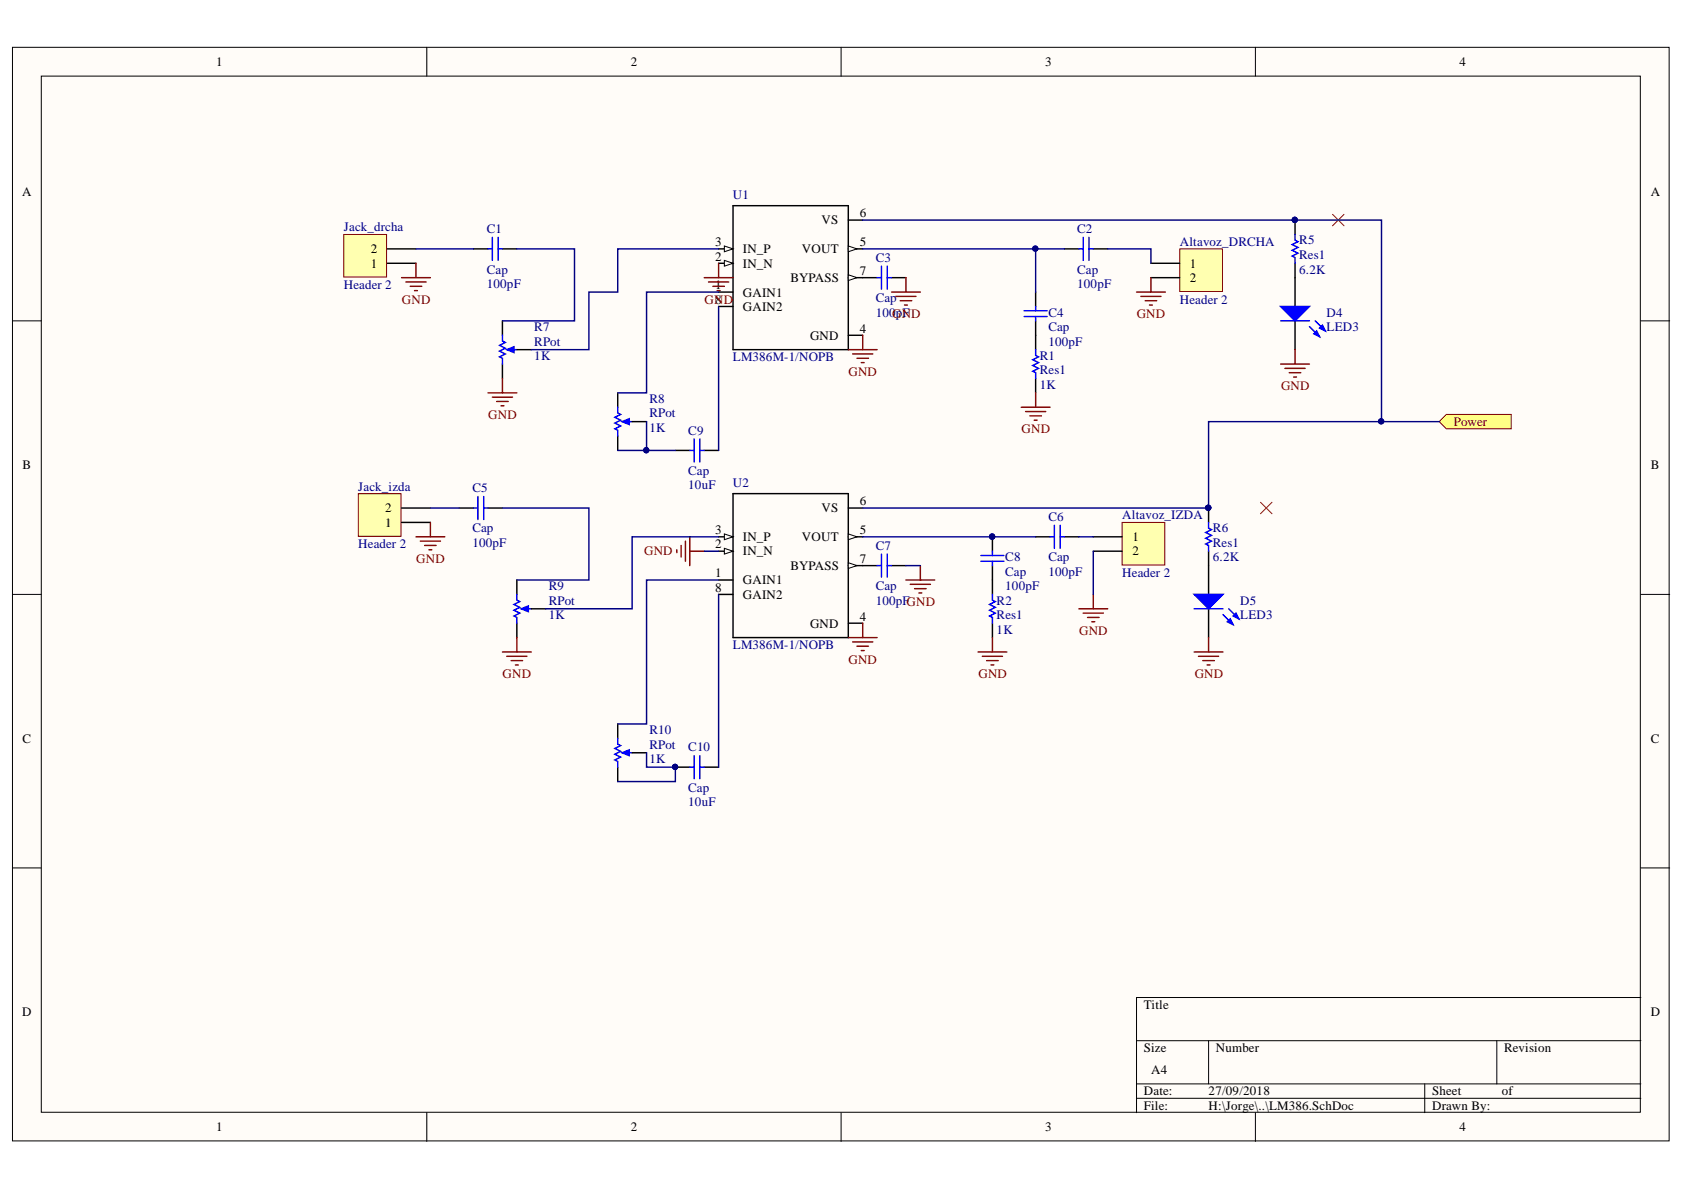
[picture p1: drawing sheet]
<svg xmlns="http://www.w3.org/2000/svg" width="297mm" height="210mm" viewBox="0 0 297 210" stroke-linecap="round" stroke-linejoin="round" font-family="sans-serif">
<defs><g id="words">
<g font-size="2.3">
<text x="38.2" y="11.7">1</text>
<text x="111.2" y="11.7">2</text>
<text x="184.3" y="11.7">3</text>
<text x="257.4" y="11.7">4</text>
<text x="3.9" y="34.5">A</text>
<text x="291.2" y="34.5">A</text>
<text x="144.9" y="39.6">VS</text>
<text x="151.7" y="38.3">6</text>
<text x="65.4" y="47.2">1</text>
<text x="65.4" y="44.7">2</text>
<text x="126.1" y="46">2</text>
<text x="126.1" y="43.4">3</text>
<text x="131" y="47.2">IN_N</text>
<text x="131" y="44.7">IN_P</text>
<text x="141.4" y="44.7">VOUT</text>
<text x="151.7" y="43.4">5</text>
<text x="209.9" y="47.2">1</text>
<text x="126.1" y="53.6">8</text>
<text x="126.1" y="51.1">1</text>
<text x="131" y="52.3">GAIN1</text>
<text x="139.4" y="49.8">BYPASS</text>
<text x="151.7" y="48.5">7</text>
<text x="209.9" y="49.8">2</text>
<text x="131" y="54.9">GAIN2</text>
<text x="142.9" y="59.9">GND</text>
<text x="151.7" y="58.7">4</text>
<text x="4" y="82.8">B</text>
<text x="291.2" y="82.8">B</text>
<text x="151.7" y="89.1">6</text>
<text x="67.9" y="92.9">1</text>
<text x="67.9" y="90.4">2</text>
<text x="126.1" y="94.2">3</text>
<text x="131" y="95.4">IN_P</text>
<text x="141.4" y="95.4">VOUT</text>
<text x="144.9" y="90.4">VS</text>
<text x="151.7" y="94.2">5</text>
<text x="199.7" y="95.4">1</text>
<text x="126.1" y="101.8">1</text>
<text x="126.1" y="96.7">2</text>
<text x="131" y="98">IN_N</text>
<text x="139.4" y="100.5">BYPASS</text>
<text x="151.7" y="99.2">7</text>
<text x="199.7" y="98">2</text>
<text x="126.1" y="104.4">8</text>
<text x="131" y="105.7">GAIN2</text>
<text x="131" y="103">GAIN1</text>
<text x="142.9" y="110.7">GND</text>
<text x="151.7" y="109.5">4</text>
<text x="4" y="131">C</text>
<text x="291.2" y="131">C</text>
<text x="3.9" y="179.3">D</text>
<text x="201.8" y="178">Title</text>
<text x="291.2" y="179.3">D</text>
<text x="201.8" y="185.6">Size</text>
<text x="214.5" y="185.6">Number</text>
<text x="265.3" y="185.6">Revision</text>
<text x="203" y="189.4">A4</text>
<text x="201.8" y="193.2">Date:</text>
<text x="201.8" y="195.8">File:</text>
<text x="213.2" y="193.2">27/09/2018</text>
<text x="213.2" y="195.8">H:\Jorge\..\LM386.SchDoc</text>
<text x="252.6" y="193.2">Sheet</text>
<text x="252.6" y="195.8">Drawn By:</text>
<text x="264.9" y="193.2">of</text>
<text x="38.2" y="199.6">1</text>
<text x="111.2" y="199.6">2</text>
<text x="184.3" y="199.6">3</text>
<text x="257.4" y="199.6">4</text>
</g>
<g font-size="2.3" fill="#000080">
<text x="129.3" y="35.2">U1</text>
<text x="60.7" y="40.8">Jack_drcha</text>
<text x="85.9" y="41.1">C1</text>
<text x="190" y="41.1">C2</text>
<text x="154.5" y="46.2">C3</text>
<text x="208.1" y="43.4">Altavoz_DRCHA</text>
<text x="229.2" y="43.1">R5</text>
<text x="229.2" y="45.7">Res1</text>
<text x="60.7" y="51.1">Header 2</text>
<text x="85.9" y="50.8">100pF</text>
<text x="85.9" y="48.3">Cap</text>
<text x="154.5" y="53.3">Cap</text>
<text x="190" y="50.8">100pF</text>
<text x="190" y="48.3">Cap</text>
<text x="208.1" y="53.6">Header 2</text>
<text x="229.2" y="48.3">6.2K</text>
<text x="94.2" y="58.4">R7</text>
<text x="154.5" y="55.9">100GpND</text>
<text x="159.2" y="55.9">F</text>
<text x="184.9" y="55.9">C4</text>
<text x="184.9" y="58.4">Cap</text>
<text x="234" y="55.9">D4</text>
<text x="234" y="58.4">LED3</text>
<text x="94.2" y="63.5">1K</text>
<text x="94.2" y="60.9">RPot</text>
<text x="129.3" y="63.7">LM386M-1/NOPB</text>
<text x="183.4" y="63.5">R1</text>
<text x="184.9" y="60.9">100pF</text>
<text x="114.5" y="71.1">R8</text>
<text x="183.4" y="68.6">1K</text>
<text x="183.4" y="66">Res1</text>
<text x="114.5" y="76.2">1K</text>
<text x="114.5" y="73.6">RPot</text>
<text x="121.4" y="76.7">C9</text>
<text x="121.4" y="83.8">Cap</text>
<text x="63.2" y="86.6">Jack_izda</text>
<text x="83.3" y="86.8">C5</text>
<text x="121.4" y="86.3">10uF</text>
<text x="129.3" y="86">U2</text>
<text x="83.3" y="93.9">Cap</text>
<text x="184.9" y="91.9">C6</text>
<text x="198" y="91.6">Altavoz_IZDA</text>
<text x="213.9" y="93.9">R6</text>
<text x="63.2" y="96.7">Header 2</text>
<text x="83.3" y="96.4">100pF</text>
<text x="154.5" y="97">C7</text>
<text x="177.3" y="99">C8</text>
<text x="177.3" y="101.5">Cap</text>
<text x="184.9" y="101.5">100pF</text>
<text x="184.9" y="99">Cap</text>
<text x="198" y="101.8">Header 2</text>
<text x="213.9" y="99">6.2K</text>
<text x="213.9" y="96.4">Res1</text>
<text x="96.8" y="104.1">R9</text>
<text x="96.8" y="106.7">RPot</text>
<text x="154.5" y="106.7">100pFGND</text>
<text x="154.5" y="104.1">Cap</text>
<text x="175.8" y="106.7">R2</text>
<text x="177.3" y="104.1">100pF</text>
<text x="218.8" y="106.7">D5</text>
<text x="96.8" y="109.2">1K</text>
<text x="175.8" y="111.7">1K</text>
<text x="175.8" y="109.2">Res1</text>
<text x="218.8" y="109.2">LED3</text>
<text x="129.3" y="114.5">LM386M-1/NOPB</text>
<text x="114.5" y="129.5">R10</text>
<text x="114.5" y="134.6">1K</text>
<text x="114.5" y="132">RPot</text>
<text x="121.4" y="132.5">C10</text>
<text x="121.4" y="142.2">10uF</text>
<text x="121.4" y="139.6">Cap</text>
</g>
<g font-size="2.3" fill="#800000">
<text x="70.9" y="53.6">GND</text>
<text x="124.3" y="53.6">GND</text>
<text x="200.5" y="56.1">GND</text>
<text x="149.7" y="66.3">GND</text>
<text x="226" y="68.8">GND</text>
<text x="86.1" y="73.9">GND</text>
<text x="180.2" y="76.4">GND</text>
<text x="256.4" y="75.1">Power</text>
<text x="73.4" y="99.2">GND</text>
<text x="113.6" y="98">GND</text>
<text x="190.3" y="112">GND</text>
<text x="88.7" y="119.6">GND</text>
<text x="149.7" y="117.1">GND</text>
<text x="172.6" y="119.6">GND</text>
<text x="210.7" y="119.6">GND</text>
</g>
</g></defs>
<g fill="#fffcf8" stroke="#000" stroke-width=".18">
<path d="M2.2 8.3h292.2v192.9h-292.2z"/>
<path d="M7.3 13.4h282v182.8h-282z"/>
</g>
<g fill="none" stroke="#000" stroke-width=".18">
<path d="M75.3 8.3v5.1M148.4 8.3v5.1M221.4 8.3v5.1M2.2 56.6h5.1M289.4 56.6h5.1M2.2 104.8h5.1M289.4 104.8h5.1M2.2 153.1h5.1M289.4 153.1h5.1M289.4 176h-88.9v20.3M75.3 196.3v5M148.4 196.3v5"/>
<path d="M200.5 183.6h88.9M200.5 191.2h88.9M200.5 193.7h88.9M213.2 183.6v7.6M221.4 196.3v5M251.3 191.2v5.1M264 183.6v7.6"/>
</g>
<path d="M129.3 36.3h20.3v25.4h-20.3zM149.6 59.1h2.6M149.6 49h2.6" fill="none" stroke="#000" stroke-width=".25"/>
<path d="M149.6 48.5l1.6 .5-1.6 .5z" fill="#fffcf8"/>
<path d="M149.6 48.5l1.6 .5-1.6 .5z" fill="none" stroke="#000" stroke-width=".18"/>
<path d="M149.6 43.9h2.6" fill="none" stroke="#000" stroke-width=".25"/>
<path d="M149.6 43.4l1.6 .5-1.6 .5z" fill="#fffcf8"/>
<path d="M149.6 43.4l1.6 .5-1.6 .5z" fill="none" stroke="#000" stroke-width=".18"/>
<path d="M149.6 38.8h2.6M126.8 54.1h2.5M126.8 51.5h2.5M126.8 46.4h2.5" fill="none" stroke="#000" stroke-width=".25"/>
<path d="M127.8 45.9l1.5 .5-1.5 .5z" fill="#fffcf8"/>
<path d="M127.8 45.9l1.5 .5-1.5 .5z" fill="none" stroke="#000" stroke-width=".18"/>
<path d="M126.8 43.9h2.5" fill="none" stroke="#000" stroke-width=".25"/>
<path d="M127.8 43.4l1.5 .5-1.5 .5z" fill="#fffcf8"/>
<path d="M127.8 43.4l1.5 .5-1.5 .5z" fill="none" stroke="#000" stroke-width=".18"/>
<path d="M129.3 87.1h20.3v25.4h-20.3zM149.6 99.8h2.6M149.6 109.9h2.6" fill="none" stroke="#000" stroke-width=".25"/>
<path d="M149.6 99.3l1.6 .5-1.6 .5z" fill="#fffcf8"/>
<path d="M149.6 99.3l1.6 .5-1.6 .5z" fill="none" stroke="#000" stroke-width=".18"/>
<path d="M149.6 94.7h2.6" fill="none" stroke="#000" stroke-width=".25"/>
<path d="M149.6 94.2l1.6 .5-1.6 .5z" fill="#fffcf8"/>
<path d="M149.6 94.2l1.6 .5-1.6 .5z" fill="none" stroke="#000" stroke-width=".18"/>
<path d="M126.8 97.2h2.5M149.6 89.6h2.6M126.8 104.8h2.5M126.8 102.3h2.5" fill="none" stroke="#000" stroke-width=".25"/>
<path d="M127.8 96.7l1.5 .5-1.5 .5z" fill="#fffcf8"/>
<path d="M127.8 96.7l1.5 .5-1.5 .5z" fill="none" stroke="#000" stroke-width=".18"/>
<path d="M126.8 94.7h2.5" fill="none" stroke="#000" stroke-width=".25"/>
<path d="M127.8 94.2l1.5 .5-1.5 .5z" fill="#fffcf8"/>
<path d="M127.8 94.2l1.5 .5-1.5 .5z" fill="none" stroke="#000" stroke-width=".18"/>
<g fill="none" stroke="#000" stroke-width=".25">
<path d="M83.5 43.9h2.6M88.6 43.9h2.6M152.2 49h2.5M157.3 49h2.5M182.7 51.5v2.6M182.7 56.6v5.1M187.8 43.9h2.5M192.8 43.9h2.6M119.1 79.5h2.6M124.2 79.5h2.6M182.7 66.8v2.5M81 89.6h2.5"/>
<path d="M86.1 89.6h2.5M152.2 99.8h2.5M157.3 99.8h2.5M175.1 94.7v2.5M175.1 99.8v5M182.7 94.7h2.5M187.8 94.7h2.5M175.1 109.9v2.6M119.1 135.3h2.6M124.2 135.3h2.6"/>
</g>
<g fill="none" stroke="#00f" stroke-width=".25">
<path d="M86.1 43.9h.7M86.8 41.9v4M87.9 43.9h.7M87.9 41.9v4M154.7 49h.8M155.5 46.9v4.1M156.5 46.9v4.1M156.5 49h.8M180.6 54.8h4.1M180.6 55.8h4.1M182.7 54.1v.7M182.7 55.8v.8"/>
<path d="M190.3 43.9h.8M191.1 41.9v4M192.1 41.9v4M192.1 43.9h.7M121.7 79.5h.7M122.4 77.4v4.1M123.4 77.4v4.1M123.4 79.5h.8M182.7 61.7v1l.5 .2-1 .6 1 .5-1 .5 1 .5-1 .5 .5 .2v1.1M83.5 89.6h.8M84.3 87.6v4M85.3 87.6v4"/>
<path d="M85.3 89.6h.8M154.7 99.8h.8M155.5 97.7v4.1M156.5 97.7v4.1M156.5 99.8h.8M173 98h4.1M173 99h4.1M175.1 97.2v.8M175.1 99v.8M185.2 94.7h.8M186 92.7v4M187 92.7v4"/>
<path d="M187 94.7h.8M175.1 104.8v1.1l.5 .2-1.1 .5 1.1 .5-1.1 .5 1.1 .5-1.1 .6 .6 .2v1M121.7 135.3h.7M122.4 133.3v4.1M123.4 133.3v4.1M123.4 135.3h.8"/>
</g>
<g fill="#000080" stroke="#000080" stroke-width=".18">
<circle cx="175" cy="94.7" r=".46"/>
<circle cx="119.1" cy="135.3" r=".46"/>
</g>
<g fill="none" stroke="#800000" stroke-width=".25">
<path d="M124.2 49h5.1M125 49.7h3.5M125.7 50.5h2.1M126.5 51.3h.5M126.8 46.4v2.6M152.2 59.1v2.6M157.3 51.5h5M158 52.3h3.6M158.8 53h2M159.5 53.8h.6M159.8 49v2.5M149.6 61.7h5.1"/>
<path d="M150.4 62.4h3.6M151.2 63.2h2M151.9 64h.5M180.1 71.8h5.1M180.9 72.6h3.6M181.7 73.4h2M182.4 74.1h.5M182.7 69.3v2.5M162.3 99.8v2.5M149.6 112.5h5.1M150.4 113.2h3.6M151.2 114h2"/>
<path d="M151.9 114.8h.5M152.2 109.9v2.6M159.8 102.3h5.1M160.6 103.1h3.5M161.3 103.8h2.1M162.1 104.6h.5M172.5 115h5.1M173.3 115.8h3.5M174 116.5h2.1M174.8 117.3h.5M175.1 112.5v2.5"/>
</g>
<path d="M208.1 43.9h7.5v7.5h-7.5z" fill="#ffffb0" stroke="#800000" stroke-width=".18"/>
<path d="M203 46.4h5.1M203 49h5.1" fill="none" stroke="#000" stroke-width=".25"/>
<path d="M197.9 92.1h7.6v7.6h-7.6z" fill="#ffffb0" stroke="#800000" stroke-width=".18"/>
<path d="M192.8 94.7h5.1M192.8 97.2h5.1" fill="none" stroke="#000" stroke-width=".25"/>
<path d="M200.5 51.5h5.1M201.2 52.3h3.6M202 53h2M202.8 53.8h.5M203 49v2.5M190.3 107.4h5.1M191.1 108.1h3.5M191.8 108.9h2.1M192.6 109.7h.5M192.8 104.8v2.6" fill="none" stroke="#800000" stroke-width=".25"/>
<path d="M60.6 41.4h7.6v7.5h-7.6z" fill="#ffffb0" stroke="#800000" stroke-width=".18"/>
<path d="M68.3 46.4h5.1M68.3 43.9h5.1" fill="none" stroke="#000" stroke-width=".25"/>
<path d="M63.2 87.1h7.5v7.5h-7.5z" fill="#ffffb0" stroke="#800000" stroke-width=".18"/>
<path d="M228.4 38.8v2.6M228.4 46.4v7.7M228.4 56.6v5.1M70.8 92.1h5.1M70.8 89.6h5.1M213.2 89.6v2.5M213.2 97.2v2.6" fill="none" stroke="#000" stroke-width=".25"/>
<path d="M70.8 49h5.1M71.6 49.7h3.6M72.4 50.5h2M73.1 51.3h.5M73.4 46.4v2.6M73.4 94.7h5.1M74.1 95.5h3.6M74.9 96.2h2M75.7 97h.5M75.9 92.1v2.6" fill="none" stroke="#800000" stroke-width=".25"/>
<g fill="#000080" stroke="#000080" stroke-width=".18">
<circle cx="213.1" cy="89.6" r=".46"/>
<circle cx="228.4" cy="38.8" r=".46"/>
</g>
<path d="M228.4 41.4v1l.5 .2-1 .5 1 .5-1 .6 1 .5-1 .5 .5 .2v1M213.2 92.1v1.1l.5 .2-1 .5 1 .5-1 .5 1 .6-1 .5 .5 .2v1" fill="none" stroke="#00f" stroke-width=".25"/>
<path d="M225.9 54.1h5.1l-2.6 2.5z" fill="#00f"/>
<path d="M225.9 54.1h5.1l-2.6 2.5zM231 57.6l1.8 1.8M232 56.6l1.8 1.8" fill="none" stroke="#00f" stroke-width=".25"/>
<path d="M231.7 58.9l.5-.5 .6 1z" fill="#00f"/>
<path d="M231.7 58.9l.5-.5 .6 1z" fill="none" stroke="#00f" stroke-width=".25"/>
<path d="M232.8 57.9l.5-.5 .5 1z" fill="#00f"/>
<path d="M225.9 56.6h5.1M232.8 57.9l.5-.5 .5 1z" fill="none" stroke="#00f" stroke-width=".25"/>
<path d="M213.2 99.8v5M213.2 107.4v5.1" fill="none" stroke="#000" stroke-width=".25"/>
<path d="M210.6 104.8h5.1l-2.5 2.6z" fill="#00f"/>
<path d="M210.6 104.8h5.1l-2.5 2.6zM215.7 108.4l1.8 1.8M216.7 107.4l1.8 1.8" fill="none" stroke="#00f" stroke-width=".25"/>
<path d="M216.5 109.7l.5-.5 .5 1z" fill="#00f"/>
<path d="M216.5 109.7l.5-.5 .5 1z" fill="none" stroke="#00f" stroke-width=".25"/>
<path d="M217.5 108.7l.5-.6 .5 1.1z" fill="#00f"/>
<path d="M92.4 107.4h1.3M210.6 107.4h5.1M217.5 108.7l.5-.6 .5 1.1z" fill="none" stroke="#00f" stroke-width=".25"/>
<g fill="none" stroke="#800000" stroke-width=".25">
<path d="M225.9 64.2h5.1M226.7 65h3.5M227.4 65.7h2M228.2 66.5h.5M228.4 61.7v2.5M119.4 97v.5M120.1 96.2v2M120.9 95.5v3.5M121.7 94.7v5.1M121.7 97.2h2.5M210.6 115h5.1M211.4 115.8h3.6"/>
<path d="M212.2 116.5h2M212.9 117.3h.5M213.2 112.5v2.5"/>
</g>
<path d="M91.2 102.3v2.5M91.2 109.9v2.6" fill="none" stroke="#000" stroke-width=".25"/>
<path d="M91.9 107.4l1.3-.5v1z" fill="#00f"/>
<path d="M91.2 104.8v1.1l.5 .2-1 .5 1 .5-1 .5 1 .5-1 .6 .5 .2v1M91.9 107.4l1.3-.5v1zM110.2 132.8h1.3" fill="none" stroke="#00f" stroke-width=".25"/>
<path d="M93.7 107.4h2.6M109 127.7v2.5M109 135.3v2.6" fill="none" stroke="#000" stroke-width=".25"/>
<path d="M88.6 115h5.1M89.4 115.8h3.5M90.2 116.5h2M90.9 117.3h.5M91.2 112.5v2.5" fill="none" stroke="#800000" stroke-width=".25"/>
<path d="M109.7 132.8l1.3-.5v1z" fill="#00f"/>
<path d="M110.2 74.4h1.3M109 130.2v1.1l.5 .2-1 .5 1 .5-1 .5 1 .5-1 .6 .5 .2v1M109.7 132.8l1.3-.5v1z" fill="none" stroke="#00f" stroke-width=".25"/>
<path d="M109 69.3v2.5M109 76.9v2.6M111.5 132.8h2.5" fill="none" stroke="#000" stroke-width=".25"/>
<path d="M109.7 74.4l1.3-.5v1z" fill="#00f"/>
<path d="M89.9 61.7h1.3M109 71.8v1l.5 .3-1 .5 1 .5-1 .5 1 .5-1 .5 .5 .3v1M109.7 74.4l1.3-.5v1z" fill="none" stroke="#00f" stroke-width=".25"/>
<path d="M88.6 56.6v2.5M88.6 64.2v2.6M111.5 74.4h2.5" fill="none" stroke="#000" stroke-width=".25"/>
<path d="M89.4 61.7l1.3-.5v1z" fill="#00f"/>
<path d="M88.6 59.1v1.1l.5 .2-1 .5 1 .5-1 .5 1 .5-1 .5 .5 .3v1M89.4 61.7l1.3-.5v1z" fill="none" stroke="#00f" stroke-width=".25"/>
<path d="M91.2 61.7h2.5" fill="none" stroke="#000" stroke-width=".25"/>
<path d="M86.1 69.3h5.1M86.8 70.1h3.6M87.6 70.8h2M88.4 71.6h.5M88.6 66.8v2.5" fill="none" stroke="#800000" stroke-width=".25"/>
<path d="M235 37.8l2.1 2M237.1 37.8l-2.1 2M222.3 88.6l2.1 2M224.4 88.6l-2.1 2" fill="none" stroke="#f00" stroke-width=".18"/>
<path d="M253.9 74.4l1.2-1.3h11.5v2.5h-11.5z" fill-rule="evenodd" fill="#ffff80" stroke="#800000" stroke-width=".18"/>
<g fill="none" stroke="#000080" stroke-width=".25">
<path d="M152.2 38.8h91.5v35.6M73.4 43.9h10.1M91.2 43.9h10.1v12.7h-12.7M126.8 43.9h-17.8v7.6h-5.1v10.2h-10.2M126.8 51.5h-12.8v17.8h-5M126.8 54.1v25.4M152.2 43.9h30.5v7.6M182.7 43.9h5.1M195.4 43.9h7.6v2.5M109 79.5h5M114 74.4v5.1h5.1M253.9 74.4h-40.7v15.2h-61"/>
<path d="M75.9 89.6h5.1M88.6 89.6h15.3v12.7h-12.7M124.2 97.2h2.6M126.8 94.7h-15.3v12.7h-15.2M152.2 94.7h30.5M159.8 99.8h2.5M190.3 94.7h2.5M192.8 97.2v7.6M126.8 102.3h-12.8v25.4h-5M126.8 104.8v30.5M114 132.8v2.5h5.1v2.6h-10.1"/>
</g>
<g fill="#000080" stroke="#000080" stroke-width=".18">
<circle cx="182.6" cy="43.8" r=".46"/>
<circle cx="175" cy="94.7" r=".46"/>
<circle cx="114" cy="79.4" r=".46"/>
<circle cx="119.1" cy="135.3" r=".46"/>
<circle cx="213.1" cy="89.6" r=".46"/>
<circle cx="243.6" cy="74.3" r=".46"/>
<circle cx="228.4" cy="38.8" r=".46"/>
</g>
<use href="#words"/>
</svg>
